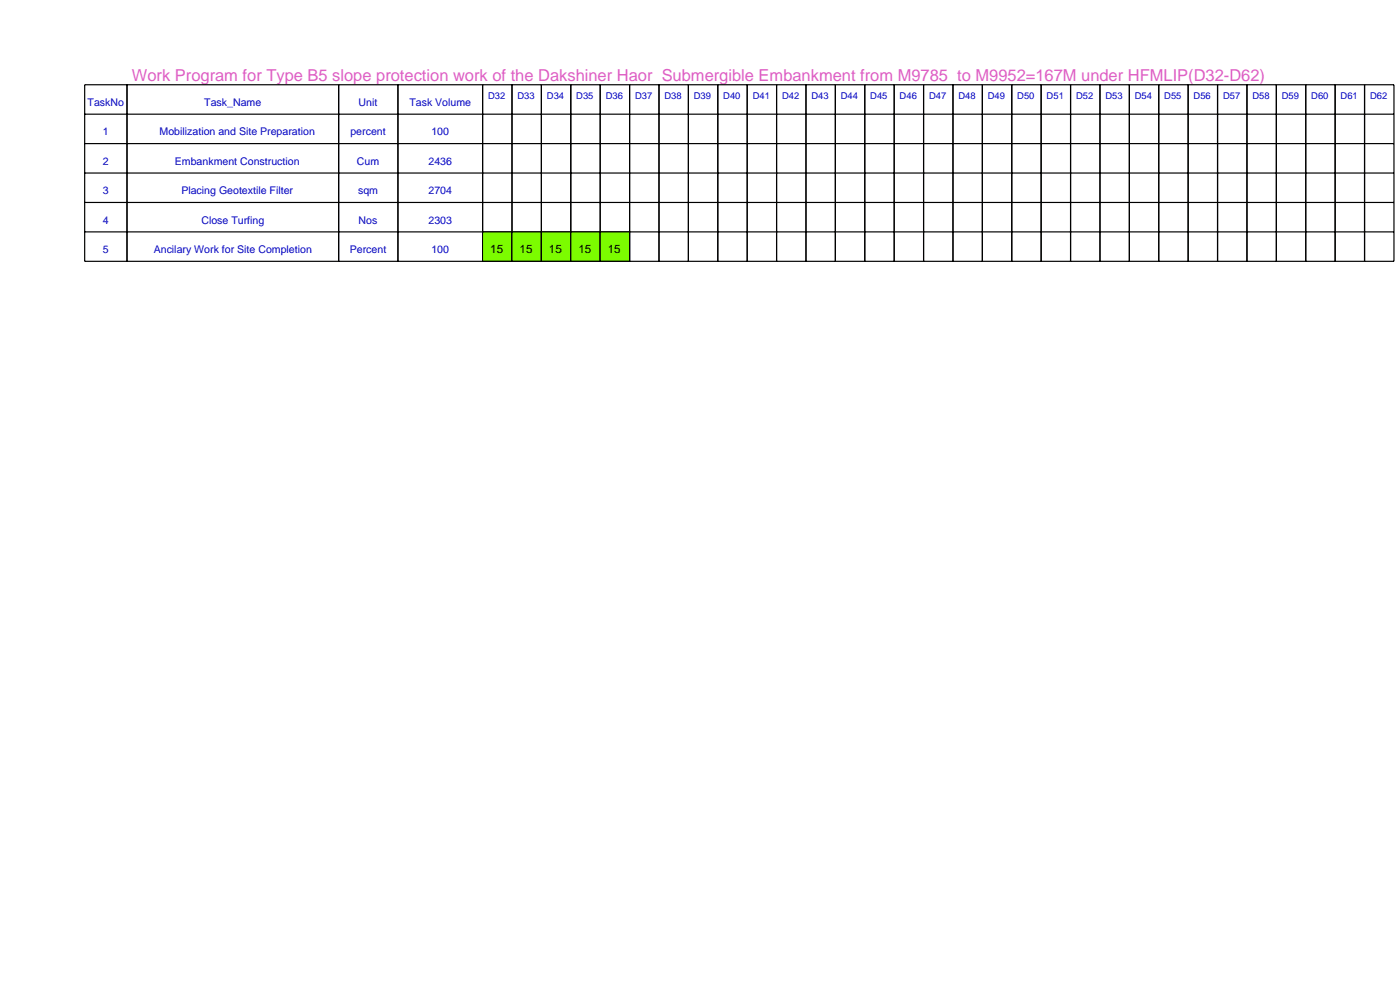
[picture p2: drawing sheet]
<svg xmlns="http://www.w3.org/2000/svg" width="420mm" height="297mm" viewBox="0 0 420 297" stroke-linecap="round" stroke-linejoin="round" font-family="sans-serif">
<defs><g id="words">
<text font-size="4.9" fill="#de5ec4" x="39.6" y="24.1">Work Program for Type B5 slope protection work of the Dakshiner Haor Submergible Embankment from M9785 to M9952=167M under HFMLIP(D32-D62)</text>
<g font-size="3.5">
<text x="147.1" y="75.8">15</text>
<text x="155.9" y="75.8">15</text>
<text x="164.7" y="75.8">15</text>
<text x="173.5" y="75.8">15</text>
<text x="182.3" y="75.8">15</text>
</g>
<g font-size="3.2" fill="#0000c4">
<text x="26.3" y="31.8">TaskNo</text>
<text x="61.3" y="31.8">Task_Name</text>
<text x="107.6" y="31.8">Unit</text>
<text x="122.8" y="31.8">Task Volume</text>
<text x="30.9" y="40.6">1</text>
<text x="47.9" y="40.6">Mobilization and Site Preparation</text>
<text x="105.1" y="40.6">percent</text>
<text x="129.4" y="40.6">100</text>
<text x="30.9" y="49.4">2</text>
<text x="52.5" y="49.4">Embankment Construction</text>
<text x="107.1" y="49.4">Cum</text>
<text x="128.5" y="49.4">2436</text>
<text x="30.9" y="58.2">3</text>
<text x="54.4" y="58.2">Placing Geotextile Filter</text>
<text x="107.4" y="58.2">sqm</text>
<text x="128.5" y="58.2">2704</text>
<text x="30.9" y="67">4</text>
<text x="60.4" y="67">Close Turfing</text>
<text x="107.6" y="67">Nos</text>
<text x="128.5" y="67">2303</text>
<text x="30.9" y="75.8">5</text>
<text x="46.1" y="75.8">Ancilary Work for Site Completion</text>
<text x="104.9" y="75.8">Percent</text>
<text x="129.4" y="75.8">100</text>
</g>
<g font-size="2.8" fill="#0000c4">
<text x="146.4" y="29.6">D32</text>
<text x="155.2" y="29.6">D33</text>
<text x="164.1" y="29.6">D34</text>
<text x="172.9" y="29.6">D35</text>
<text x="181.7" y="29.6">D36</text>
<text x="190.5" y="29.6">D37</text>
<text x="199.3" y="29.6">D38</text>
<text x="208.2" y="29.6">D39</text>
<text x="217" y="29.6">D40</text>
<text x="225.8" y="29.6">D41</text>
<text x="234.6" y="29.6">D42</text>
<text x="243.4" y="29.6">D43</text>
<text x="252.3" y="29.6">D44</text>
<text x="261.1" y="29.6">D45</text>
<text x="269.9" y="29.6">D46</text>
<text x="278.7" y="29.6">D47</text>
<text x="287.5" y="29.6">D48</text>
<text x="296.4" y="29.6">D49</text>
<text x="305.2" y="29.6">D50</text>
<text x="314" y="29.6">D51</text>
<text x="322.8" y="29.6">D52</text>
<text x="331.6" y="29.6">D53</text>
<text x="340.5" y="29.6">D54</text>
<text x="349.3" y="29.6">D55</text>
<text x="358.1" y="29.6">D56</text>
<text x="366.9" y="29.6">D57</text>
<text x="375.7" y="29.6">D58</text>
<text x="384.6" y="29.6">D59</text>
<text x="393.4" y="29.6">D60</text>
<text x="402.2" y="29.6">D61</text>
<text x="411" y="29.6">D62</text>
</g>
</g></defs>
<path d="M25.4 25.4h128.2v52.9h-128.2zM25.4 34.2h128.2M38.1 25.4v52.9M101.6 25.4v52.9M119.4 25.4v52.9M144.8 25.4v52.9M25.4 43h128.2M25.4 51.9h128.2M25.4 60.7h128.2M25.4 69.5h128.2" fill="none" stroke="#000" stroke-width=".35"/>
<path d="M144.8 69.5h8.8v8.8h-8.8z" fill-rule="evenodd" fill="#7cfc00" stroke="#000" stroke-width=".35"/>
<path d="M153.6 25.4h8.8v52.9h-8.8zM153.6 34.2h8.8M153.6 43h8.8M153.6 51.9h8.8M153.6 60.7h8.8M153.6 69.5h8.8" fill="none" stroke="#000" stroke-width=".35"/>
<path d="M153.6 69.5h8.8v8.8h-8.8z" fill-rule="evenodd" fill="#7cfc00" stroke="#000" stroke-width=".35"/>
<path d="M162.4 25.4h8.8v52.9h-8.8zM162.4 34.2h8.8M162.4 43h8.8M162.4 51.9h8.8M162.4 60.7h8.8M162.4 69.5h8.8" fill="none" stroke="#000" stroke-width=".35"/>
<path d="M162.4 69.5h8.8v8.8h-8.8z" fill-rule="evenodd" fill="#7cfc00" stroke="#000" stroke-width=".35"/>
<path d="M171.2 25.4h8.9v52.9h-8.9zM171.2 34.2h8.9M171.2 43h8.9M171.2 51.9h8.9M171.2 60.7h8.9M171.2 69.5h8.9" fill="none" stroke="#000" stroke-width=".35"/>
<path d="M171.2 69.5h8.9v8.8h-8.9z" fill-rule="evenodd" fill="#7cfc00" stroke="#000" stroke-width=".35"/>
<path d="M180.1 25.4h8.8v52.9h-8.8zM180.1 34.2h8.8M180.1 43h8.8M180.1 51.9h8.8M180.1 60.7h8.8M180.1 69.5h8.8" fill="none" stroke="#000" stroke-width=".35"/>
<path d="M180.1 69.5h8.8v8.8h-8.8z" fill-rule="evenodd" fill="#7cfc00" stroke="#000" stroke-width=".35"/>
<g fill="none" stroke="#000" stroke-width=".35">
<path d="M188.9 25.4h229.3v52.9h-229.3zM188.9 34.2h229.3M197.7 25.4v52.9M206.5 25.4v52.9M215.3 25.4v52.9M224.2 25.4v52.9M233 25.4v52.9M241.8 25.4v52.9M250.6 25.4v52.9M259.4 25.4v52.9M268.3 25.4v52.9M277.1 25.4v52.9"/>
<path d="M285.9 25.4v52.9M294.7 25.4v52.9M303.5 25.4v52.9M312.3 25.4v52.9M321.2 25.4v52.9M330 25.4v52.9M338.8 25.4v52.9M347.6 25.4v52.9M356.4 25.4v52.9M365.3 25.4v52.9M374.1 25.4v52.9M382.9 25.4v52.9"/>
<path d="M391.7 25.4v52.9M400.5 25.4v52.9M409.4 25.4v52.9M188.9 43h229.3M188.9 51.9h229.3M188.9 60.7h229.3M188.9 69.5h229.3"/>
</g>
<use href="#words"/>
</svg>
